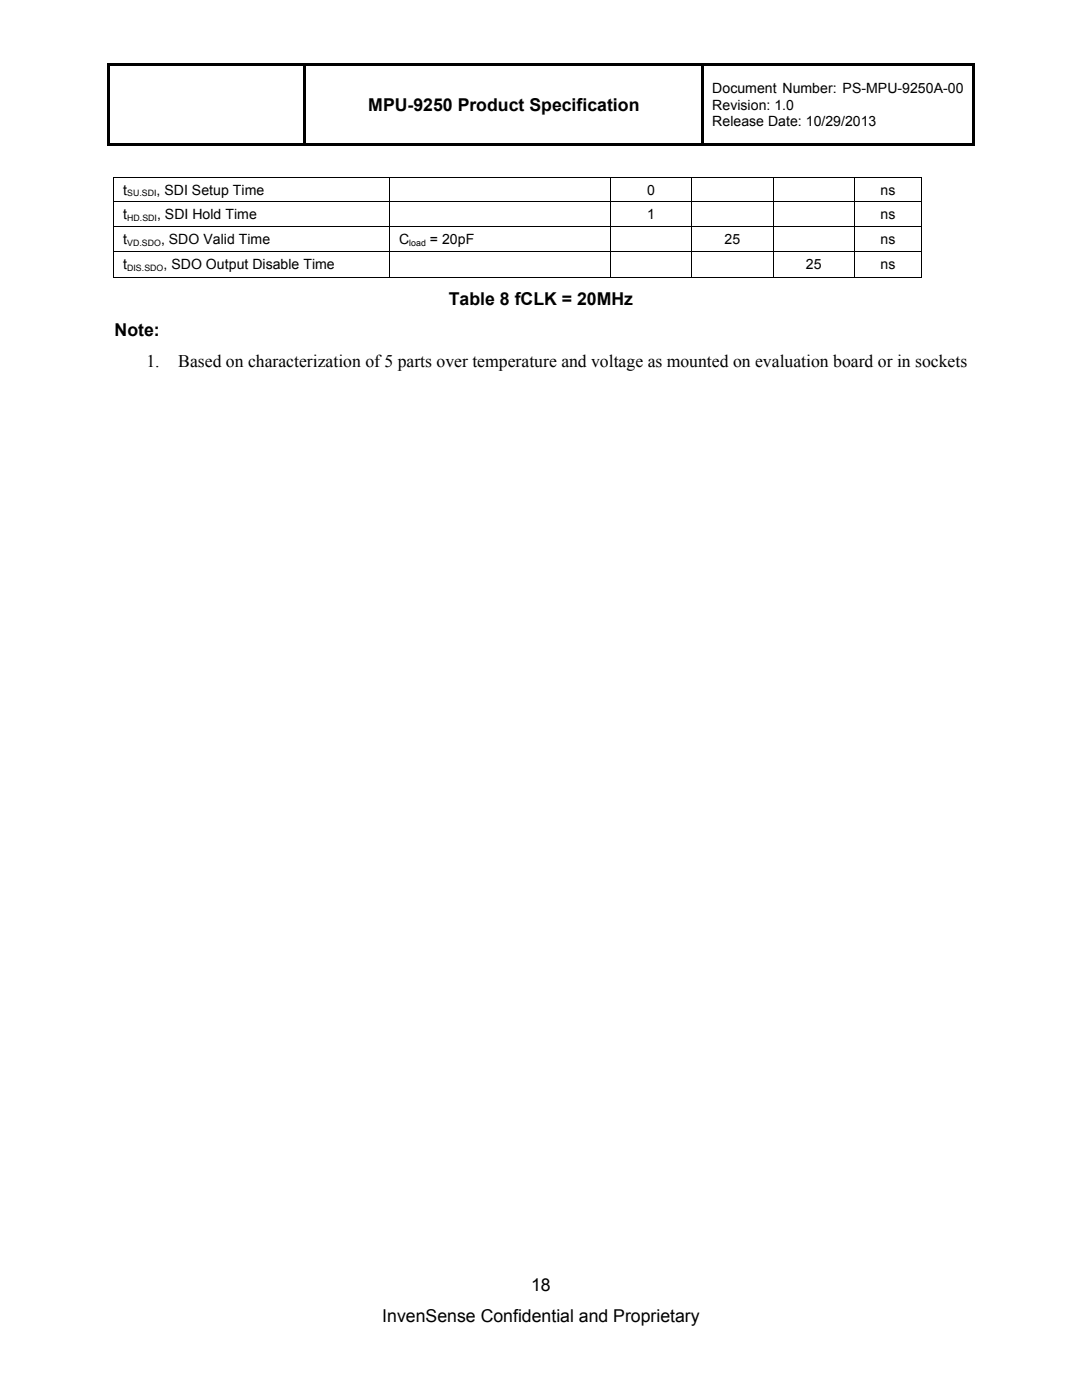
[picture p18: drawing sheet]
<svg xmlns="http://www.w3.org/2000/svg" width="216mm" height="279mm" viewBox="0 0 216 279" stroke-linecap="round" stroke-linejoin="round" font-family="sans-serif">
<defs><g id="words">
<g font-size="3.5">
<text x="73.5" y="22.2">MPU-9250 Product Specification</text>
<text x="89.6" y="60.9">Table 8 fCLK = 20MHz</text>
<text x="22.9" y="67">Note:</text>
<text x="29.2" y="73.2">1.</text>
<text x="35.6" y="73.2">Based on characterization of 5 parts over temperature and voltage as mounted on evaluation board or in sockets</text>
<text x="106" y="257.6">18</text>
<text x="76.3" y="263.8">InvenSense Confidential and Proprietary</text>
</g>
<g font-size="2.8">
<text x="142.1" y="18.6">Document Number: PS-MPU-9250A-00</text>
<text x="142.1" y="21.9">Revision: 1.0</text>
<text x="142.1" y="25.1">Release Date: 10/29/2013</text>
<text x="24.6" y="38.8">t</text>
<text x="31.2" y="38.8">, SDI Setup Time</text>
<text x="129.1" y="38.8">0</text>
<text x="175.7" y="38.8">ns</text>
<text x="24.6" y="43.8">t</text>
<text x="31.3" y="43.8">, SDI Hold Time</text>
<text x="129.1" y="43.8">1</text>
<text x="175.7" y="43.8">ns</text>
<text x="24.6" y="48.7">t</text>
<text x="24.6" y="53.8">t</text>
<text x="32.1" y="48.7">, SDO Valid Time</text>
<text x="32.6" y="53.8">, SDO Output Disable Time</text>
<text x="79.6" y="48.7">C</text>
<text x="85.8" y="48.7">= 20pF</text>
<text x="144.6" y="48.7">25</text>
<text x="160.8" y="53.8">25</text>
<text x="175.7" y="53.8">ns</text>
<text x="175.7" y="48.7">ns</text>
</g>
<g font-size="1.8">
<text x="25.4" y="39.2">SU.SDI</text>
<text x="25.4" y="44.1">HD.SDI</text>
<text x="25.4" y="49">VD.SDO</text>
<text x="81.7" y="49">load</text>
<text x="25.4" y="54.1">DIS.SDO</text>
</g>
</g></defs>
<g fill="#000">
<path d="M21.4 12.7h.5v.5h-.5zM21.4 12.7h173.1v.5h-173.1zM193.9 12.7h.6v.5h-.6zM21.4 13.2h.5v15.9h-.5zM21.4 28.6h39.2v.5h-39.2zM22.6 35.3h.2v.2h-.2zM60.6 13.2h.5v15.9h-.5zM61.1 28.6h78.9v.5h-78.9zM140 13.2h.5v15.9h-.5zM140.5 28.6h53.4v.5h-53.4zM183.8 35.3h.2v.2h-.2zM193.9 13.2h.6v15.9h-.6z"/>
<path d="M193.9 28.6h.6v.5h-.6zM183.8 55.3h.2v.2h-.2z"/>
</g>
<g fill="none" stroke="#000" stroke-width=".2">
<path d="M22.6 35.4h161.4M22.7 35.5v4.7M77.7 35.5v4.7M121.8 35.5v4.7M138 35.5v4.7M154.3 35.5v4.7M170.5 35.5v4.7M183.9 35.5v4.7M22.6 40.3h161.4M22.6 45.2h161.4M22.6 50.2h161.4M22.6 55.4h55"/>
<path d="M22.7 40.4v4.7M22.7 45.3v4.8M22.7 50.3v5.2M77.7 40.4v4.7M77.7 45.3v4.8M77.7 50.3v5.2M77.8 55.4h43.9M121.8 40.4v4.7M121.8 45.3v4.8M121.8 50.3v5.2M121.9 55.4h16.1M138 40.4v4.7"/>
<path d="M138 45.3v4.8M138 50.3v5.2M138.1 55.4h16.1M154.3 40.4v4.7M154.3 45.3v4.8M154.3 50.3v5.2M154.3 55.4h16.1M170.5 40.4v4.7M170.5 45.3v4.8M170.5 50.3v5.2M170.6 55.4h13.2M183.9 40.4v4.7"/>
<path d="M183.9 45.3v4.8M183.9 50.3v5.2"/>
</g>
<use href="#words"/>
</svg>
